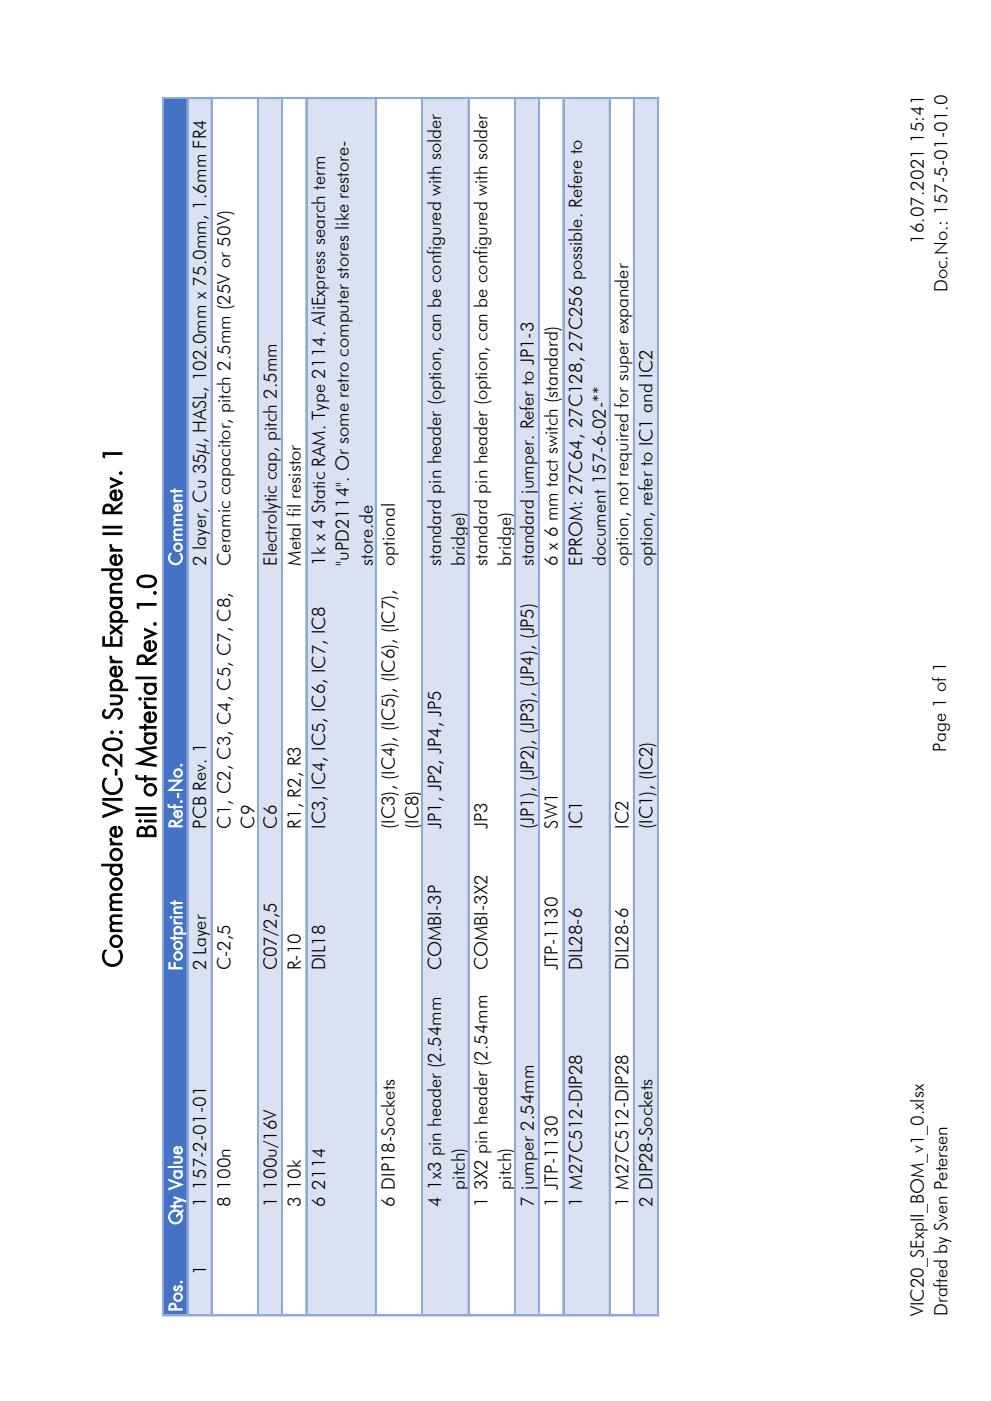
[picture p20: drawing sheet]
<svg xmlns="http://www.w3.org/2000/svg" width="210mm" height="297mm" viewBox="0 0 210 297" stroke-linecap="round" stroke-linejoin="round" font-family="sans-serif">
<defs><g id="words">
<g font-size="5.6">
<text x="33.1" y="177.8" transform="rotate(-90 33.1 177.8)">Bill of Material Rev. 1.0</text>
<text x="25.8" y="205.1" transform="rotate(-90 25.8 205.1)">Commodore VIC-20: Super Expander II Rev. 1</text>
</g>
<g font-size="3.9">
<text x="195.7" y="51.6" transform="rotate(-90 195.7 51.6)">16.07.2021 15:41</text>
<text x="200.8" y="61.9" transform="rotate(-90 200.8 61.9)">Doc.No.: 157-5-01-01.0</text>
<text x="43.7" y="119.9" transform="rotate(-90 43.7 119.9)">2 layer, Cu 35µ, HASL, 102.0mm x 75.0mm, 1.6mm FR4</text>
<text x="48.8" y="119.9" transform="rotate(-90 48.8 119.9)">Ceramic capacitor, pitch 2.5mm (25V or 50V)</text>
<text x="58.6" y="119.9" transform="rotate(-90 58.6 119.9)">Electrolytic cap, pitch 2.5mm</text>
<text x="63.8" y="119.9" transform="rotate(-90 63.8 119.9)">Metal fil resistor</text>
<text x="68.9" y="119.9" transform="rotate(-90 68.9 119.9)">1k x 4 Static RAM. Type 2114. AliExpress search term</text>
<text x="73.9" y="119.9" transform="rotate(-90 73.9 119.9)">&quot;uPD2114&quot;. Or some retro computer stores like restore-</text>
<text x="79" y="119.9" transform="rotate(-90 79 119.9)">store.de</text>
<text x="83.6" y="119.9" transform="rotate(-90 83.6 119.9)">optional</text>
<text x="93.4" y="119.9" transform="rotate(-90 93.4 119.9)">standard pin header (option, can be configured with solder</text>
<text x="98.5" y="119.9" transform="rotate(-90 98.5 119.9)">bridge)</text>
<text x="103.3" y="119.9" transform="rotate(-90 103.3 119.9)">standard pin header (option, can be configured with solder</text>
<text x="108.3" y="119.9" transform="rotate(-90 108.3 119.9)">bridge)</text>
<text x="113.1" y="119.9" transform="rotate(-90 113.1 119.9)">standard jumper. Refer to JP1-3</text>
<text x="118.2" y="119.9" transform="rotate(-90 118.2 119.9)">6 x 6 mm tact switch (standard)</text>
<text x="123.3" y="119.9" transform="rotate(-90 123.3 119.9)">EPROM: 27C64, 27C128, 27C256 possible. Refere to</text>
<text x="128.4" y="119.9" transform="rotate(-90 128.4 119.9)">document 157-6-02-**</text>
<text x="133.2" y="119.9" transform="rotate(-90 133.2 119.9)">option, not required for super expander</text>
<text x="138.3" y="119.9" transform="rotate(-90 138.3 119.9)">option, refer to IC1 and IC2</text>
<text x="200.4" y="159.3" transform="rotate(-90 200.4 159.3)">Page 1 of 1</text>
<text x="43.7" y="175.6" transform="rotate(-90 43.7 175.6)">PCB Rev. 1</text>
<text x="48.8" y="175.6" transform="rotate(-90 48.8 175.6)">C1, C2, C3, C4, C5, C7, C8,</text>
<text x="53.9" y="175.6" transform="rotate(-90 53.9 175.6)">C9</text>
<text x="58.6" y="175.6" transform="rotate(-90 58.6 175.6)">C6</text>
<text x="63.8" y="175.6" transform="rotate(-90 63.8 175.6)">R1, R2, R3</text>
<text x="68.9" y="175.6" transform="rotate(-90 68.9 175.6)">IC3, IC4, IC5, IC6, IC7, IC8</text>
<text x="83.6" y="175.6" transform="rotate(-90 83.6 175.6)">(IC3), (IC4), (IC5), (IC6), (IC7),</text>
<text x="88.7" y="175.6" transform="rotate(-90 88.7 175.6)">(IC8)</text>
<text x="93.4" y="175.6" transform="rotate(-90 93.4 175.6)">JP1, JP2, JP4, JP5</text>
<text x="103.3" y="175.6" transform="rotate(-90 103.3 175.6)">JP3</text>
<text x="113.1" y="175.6" transform="rotate(-90 113.1 175.6)">(JP1), (JP2), (JP3), (JP4), (JP5)</text>
<text x="118.2" y="175.6" transform="rotate(-90 118.2 175.6)">SW1</text>
<text x="123.3" y="175.6" transform="rotate(-90 123.3 175.6)">IC1</text>
<text x="133.2" y="175.6" transform="rotate(-90 133.2 175.6)">IC2</text>
<text x="138.3" y="175.6" transform="rotate(-90 138.3 175.6)">(IC1), (IC2)</text>
<text x="43.7" y="205.7" transform="rotate(-90 43.7 205.7)">2 Layer</text>
<text x="48.8" y="205.7" transform="rotate(-90 48.8 205.7)">C-2,5</text>
<text x="58.6" y="205.7" transform="rotate(-90 58.6 205.7)">C07/2,5</text>
<text x="63.8" y="205.7" transform="rotate(-90 63.8 205.7)">R-10</text>
<text x="68.9" y="205.7" transform="rotate(-90 68.9 205.7)">DIL18</text>
<text x="93.4" y="205.7" transform="rotate(-90 93.4 205.7)">COMBI-3P</text>
<text x="103.3" y="205.7" transform="rotate(-90 103.3 205.7)">COMBI-3X2</text>
<text x="118.2" y="205.7" transform="rotate(-90 118.2 205.7)">JTP-1130</text>
<text x="123.3" y="205.7" transform="rotate(-90 123.3 205.7)">DIL28-6</text>
<text x="133.2" y="205.7" transform="rotate(-90 133.2 205.7)">DIL28-6</text>
<text x="43.7" y="255.8" transform="rotate(-90 43.7 255.8)">1</text>
<text x="43.7" y="252.1" transform="rotate(-90 43.7 252.1)">157-2-01-01</text>
<text x="48.8" y="255.8" transform="rotate(-90 48.8 255.8)">8</text>
<text x="48.8" y="252.1" transform="rotate(-90 48.8 252.1)">100n</text>
<text x="58.6" y="255.8" transform="rotate(-90 58.6 255.8)">1 100u/16V</text>
<text x="63.8" y="255.8" transform="rotate(-90 63.8 255.8)">3</text>
<text x="63.8" y="252.1" transform="rotate(-90 63.8 252.1)">10k</text>
<text x="68.9" y="255.8" transform="rotate(-90 68.9 255.8)">6</text>
<text x="68.9" y="252.1" transform="rotate(-90 68.9 252.1)">2114</text>
<text x="83.6" y="255.8" transform="rotate(-90 83.6 255.8)">6 DIP18-Sockets</text>
<text x="93.4" y="255.8" transform="rotate(-90 93.4 255.8)">4</text>
<text x="93.4" y="252.1" transform="rotate(-90 93.4 252.1)">1x3 pin header (2.54mm</text>
<text x="98.5" y="252.1" transform="rotate(-90 98.5 252.1)">pitch)</text>
<text x="103.3" y="255.8" transform="rotate(-90 103.3 255.8)">1</text>
<text x="103.3" y="252.1" transform="rotate(-90 103.3 252.1)">3X2 pin header (2.54mm</text>
<text x="108.3" y="252.1" transform="rotate(-90 108.3 252.1)">pitch)</text>
<text x="113.1" y="255.8" transform="rotate(-90 113.1 255.8)">7 jumper 2.54mm</text>
<text x="118.2" y="255.8" transform="rotate(-90 118.2 255.8)">1 JTP-1130</text>
<text x="123.3" y="255.8" transform="rotate(-90 123.3 255.8)">1 M27C512-DIP28</text>
<text x="133.2" y="255.8" transform="rotate(-90 133.2 255.8)">1 M27C512-DIP28</text>
<text x="138.3" y="255.8" transform="rotate(-90 138.3 255.8)">2 DIP28-Sockets</text>
<text x="43.7" y="270.1" transform="rotate(-90 43.7 270.1)">1</text>
<text x="195.7" y="278.9" transform="rotate(-90 195.7 278.9)">VIC20_SExpII_BOM_v1_0.xlsx</text>
<text x="200.8" y="278.9" transform="rotate(-90 200.8 278.9)">Drafted by Sven Petersen</text>
</g>
<g font-size="3.9" fill="#fff">
<text x="38.6" y="119.9" transform="rotate(-90 38.6 119.9)">Comment</text>
<text x="38.6" y="175.6" transform="rotate(-90 38.6 175.6)">Ref.-No.</text>
<text x="38.6" y="205.7" transform="rotate(-90 38.6 205.7)">Footprint</text>
<text x="38.6" y="259.6" transform="rotate(-90 38.6 259.6)">Qty Value</text>
<text x="38.6" y="278" transform="rotate(-90 38.6 278)">Pos.</text>
</g>
</g></defs>
<path d="M34.6 20.7h5.2v257.9h-5.2z" fill-rule="evenodd" fill="#4472c4"/>
<g fill="#d9e1f2">
<path d="M39.8 20.7h5.1v257.9h-5.1z" fill-rule="evenodd"/>
<path d="M54.7 20.7h5.2v257.9h-5.2z" fill-rule="evenodd"/>
<path d="M64.9 20.7h14.8v257.9h-14.8z" fill-rule="evenodd"/>
<path d="M89.5 20.7h9.9v257.9h-9.9z" fill-rule="evenodd"/>
<path d="M109.2 20.7h5.1v257.9h-5.1z" fill-rule="evenodd"/>
<path d="M119.4 20.7h9.9v257.9h-9.9z" fill-rule="evenodd"/>
<path d="M134.3 20.7h5.2v257.9h-5.2z" fill-rule="evenodd"/>
</g>
<g fill="none" stroke="#8ea9db" stroke-width=".21">
<path d="M34.5 20.6v258M34.8 20.9h104.8M39.6 20.6v258M44.7 20.6v258M54.6 20.6v258M59.7 20.6v258M64.8 20.6v258M79.5 20.6v258M89.4 20.6v258M99.2 20.6v258M109 20.6v258M114.1 20.6v258"/>
<path d="M119.3 20.6v258M129.1 20.6v258M134.2 20.6v258M139.3 20.6v258M34.5 278.9h105.1"/>
</g>
<g fill="none" stroke="#8ea9db" stroke-width=".34">
<path d="M34.8 20.7h104.8M39.8 20.6v258M44.9 20.6v258M54.7 20.6v258M59.8 20.6v258M64.9 20.6v258M79.7 20.6v258M89.5 20.6v258M99.3 20.6v258M109.2 20.6v258M114.3 20.6v258M119.4 20.6v258"/>
<path d="M129.2 20.6v258M134.3 20.6v258M139.5 20.6v258M34.5 278.8h105.1"/>
</g>
<path d="M34.6 20.6v258" fill="none" stroke="#8ea9db" stroke-width=".35"/>
<use href="#words"/>
</svg>
